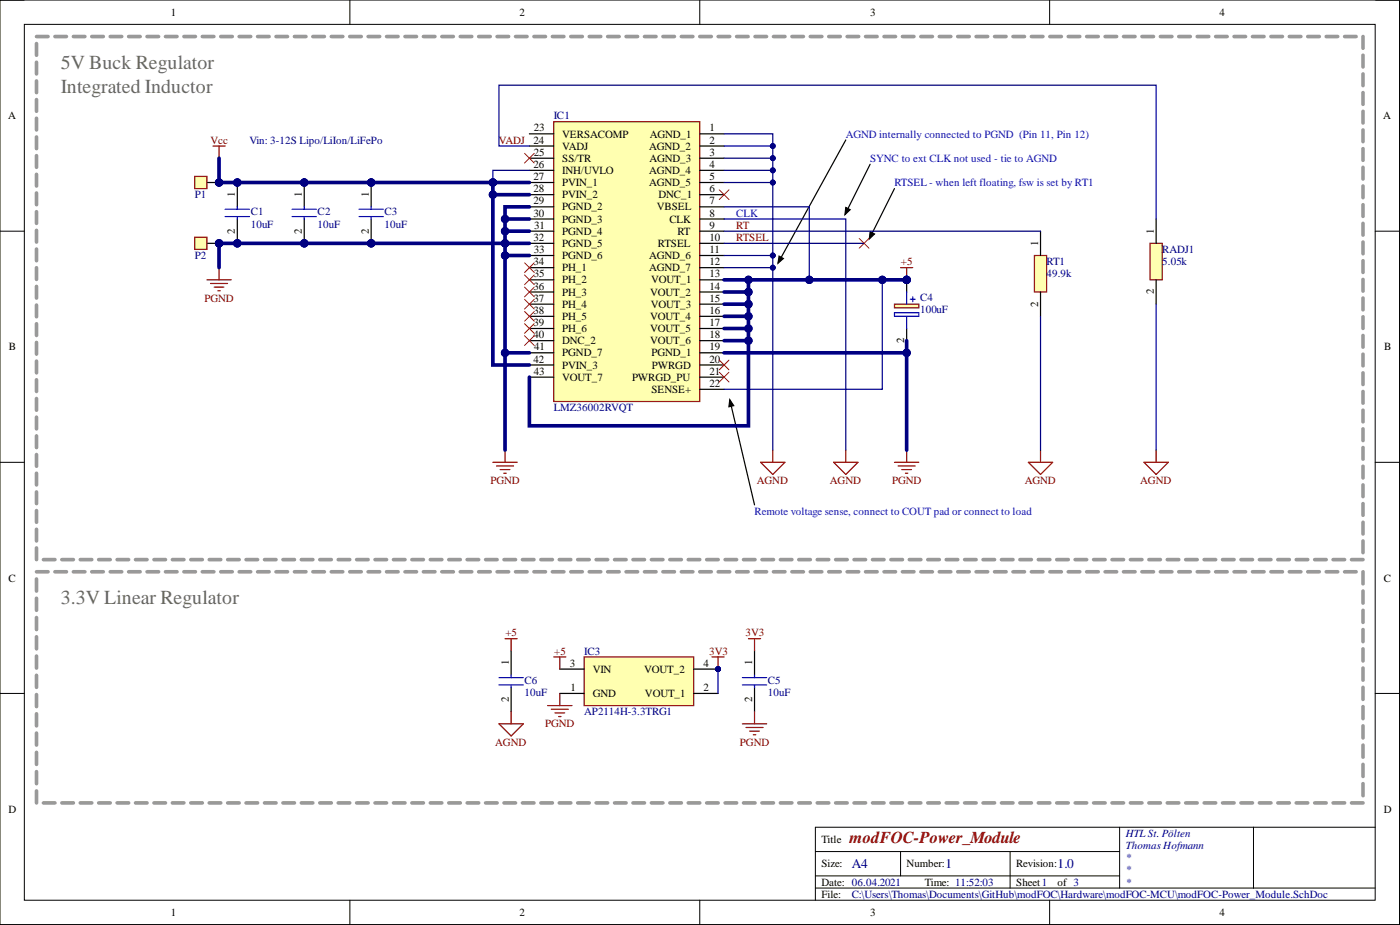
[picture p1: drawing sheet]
<svg xmlns="http://www.w3.org/2000/svg" width="292mm" height="193mm" viewBox="0 0 292 193" stroke-linecap="round" stroke-linejoin="round" font-family="sans-serif">
<defs><g id="words">
<g font-size="4.1" fill="#666">
<text x="12.7" y="14.3">5V Buck Regulator</text>
<text x="12.7" y="19.4">Integrated Inductor</text>
<text x="12.7" y="126">3.3V Linear Regulator</text>
</g>
<text font-size="3.5" fill="#800000" x="177.2" y="175.9">modFOC-Power_Module</text>
<g font-size="2.8" fill="#000080">
<text x="177.7" y="181.1">A4</text>
<text x="197.3" y="181.1">1</text>
<text x="220.7" y="181.1">1.0</text>
</g>
<g font-size="2.3">
<text x="35.6" y="3.3">1</text>
<text x="108.4" y="3.3">2</text>
<text x="181.5" y="3.3">3</text>
<text x="254.4" y="3.3">4</text>
<text x="1.7" y="24.9">A</text>
<text x="111.3" y="30">24</text>
<text x="111.4" y="27.4">23</text>
<text x="117.3" y="28.7">VERSACOMP</text>
<text x="135.6" y="28.7">AGND_1</text>
<text x="148" y="27.4">1</text>
<text x="148" y="30">2</text>
<text x="288.6" y="24.9">A</text>
<text x="111.3" y="35">26</text>
<text x="111.4" y="32.5">25</text>
<text x="117.3" y="31.2">VADJ</text>
<text x="117.3" y="33.8">SS/TR</text>
<text x="135.4" y="31.2">AGND_2</text>
<text x="135.5" y="33.8">AGND_3</text>
<text x="148" y="32.5">3</text>
<text x="148" y="35">4</text>
<text x="49" y="41.1" transform="rotate(-90 49 41.1)">1</text>
<text x="63" y="41.1" transform="rotate(-90 63 41.1)">1</text>
<text x="76.9" y="41.1" transform="rotate(-90 76.9 41.1)">1</text>
<text x="111.3" y="37.6">27</text>
<text x="111.3" y="40.1">28</text>
<text x="117.3" y="36.3">INH/UVLO</text>
<text x="117.3" y="38.8">PVIN_1</text>
<text x="117.3" y="41.4">PVIN_2</text>
<text x="135.4" y="36.3">AGND_4</text>
<text x="135.4" y="38.8">AGND_5</text>
<text x="137.4" y="41.4">DNC_1</text>
<text x="148" y="37.6">5</text>
<text x="148" y="40.1">6</text>
<text x="111.3" y="42.6">29</text>
<text x="111.3" y="45.2">30</text>
<text x="111.5" y="47.7">31</text>
<text x="117.3" y="43.9">PGND_2</text>
<text x="117.3" y="46.4">PGND_3</text>
<text x="137" y="43.9">VBSEL</text>
<text x="139.7" y="46.4">CLK</text>
<text x="148" y="42.6">7</text>
<text x="148" y="45.2">8</text>
<text x="148" y="47.7">9</text>
<text x="49" y="48.7" transform="rotate(-90 49 48.7)">2</text>
<text x="63" y="48.7" transform="rotate(-90 63 48.7)">2</text>
<text x="76.9" y="48.7" transform="rotate(-90 76.9 48.7)">2</text>
<text x="111.3" y="50.3">32</text>
<text x="111.4" y="52.8">33</text>
<text x="117.3" y="49">PGND_4</text>
<text x="117.3" y="51.5">PGND_5</text>
<text x="137.3" y="51.5">RTSEL</text>
<text x="141.3" y="49">RT</text>
<text x="148" y="50.3">10</text>
<text x="148" y="52.8">11</text>
<text x="216.6" y="51.3" transform="rotate(-90 216.6 51.3)">1</text>
<text x="240.7" y="48.7" transform="rotate(-90 240.7 48.7)">1</text>
<text x="111.3" y="55.3">34</text>
<text x="111.4" y="57.9">35</text>
<text x="117.3" y="54.1">PGND_6</text>
<text x="117.3" y="56.6">PH_1</text>
<text x="117.3" y="59.1">PH_2</text>
<text x="135.4" y="54.1">AGND_6</text>
<text x="135.4" y="56.6">AGND_7</text>
<text x="135.8" y="59.1">VOUT_1</text>
<text x="148" y="55.3">12</text>
<text x="148" y="57.9">13</text>
<text x="188.7" y="58.9" transform="rotate(-90 188.7 58.9)">1</text>
<text x="111.3" y="60.4">36</text>
<text x="111.3" y="62.9">37</text>
<text x="111.3" y="65.5">38</text>
<text x="117.3" y="61.7">PH_3</text>
<text x="117.3" y="64.2">PH_4</text>
<text x="135.7" y="61.7">VOUT_2</text>
<text x="135.8" y="64.2">VOUT_3</text>
<text x="148" y="60.4">14</text>
<text x="148" y="62.9">15</text>
<text x="148" y="65.5">16</text>
<text x="216.6" y="64" transform="rotate(-90 216.6 64)">2</text>
<text x="240.7" y="61.4" transform="rotate(-90 240.7 61.4)">2</text>
<text x="111.3" y="68">39</text>
<text x="111.3" y="70.6">40</text>
<text x="117.3" y="66.8">PH_5</text>
<text x="117.3" y="69.3">PH_6</text>
<text x="117.3" y="71.8">DNC_2</text>
<text x="135.7" y="66.8">VOUT_4</text>
<text x="135.7" y="69.3">VOUT_5</text>
<text x="135.7" y="71.8">VOUT_6</text>
<text x="148" y="68">17</text>
<text x="148" y="70.6">18</text>
<text x="188.7" y="71.6" transform="rotate(-90 188.7 71.6)">2</text>
<text x="1.9" y="73.1">B</text>
<text x="111.3" y="75.6">42</text>
<text x="111.5" y="73.1">41</text>
<text x="117.3" y="74.4">PGND_7</text>
<text x="117.3" y="76.9">PVIN_3</text>
<text x="135.9" y="74.4">PGND_1</text>
<text x="136" y="76.9">PWRGD</text>
<text x="148" y="73.1">19</text>
<text x="148" y="75.6">20</text>
<text x="288.8" y="73.1">B</text>
<text x="111.4" y="78.2">43</text>
<text x="117.3" y="79.4">VOUT_7</text>
<text x="131.9" y="79.4">PWRGD_PU</text>
<text x="135.9" y="82">SENSE+</text>
<text x="148" y="78.2">21</text>
<text x="148" y="80.7">22</text>
<text x="1.8" y="121.3">C</text>
<text x="288.7" y="121.3">C</text>
<text x="106.1" y="138.8" transform="rotate(-90 106.1 138.8)">1</text>
<text x="118.9" y="139.1">3</text>
<text x="123.7" y="140.3">VIN</text>
<text x="134.4" y="140.3">VOUT_2</text>
<text x="146.8" y="139.1">4</text>
<text x="156.9" y="138.8" transform="rotate(-90 156.9 138.8)">1</text>
<text x="106.1" y="146.4" transform="rotate(-90 106.1 146.4)">2</text>
<text x="119" y="144.2">1</text>
<text x="123.7" y="145.4">GND</text>
<text x="134.6" y="145.4">VOUT_1</text>
<text x="146.8" y="144.2">2</text>
<text x="156.9" y="146.4" transform="rotate(-90 156.9 146.4)">2</text>
<text x="1.8" y="169.5">D</text>
<text x="288.7" y="169.5">D</text>
<text x="171.4" y="175.9">Title</text>
<text x="171.4" y="181">Size:</text>
<text x="171.4" y="184.8">Date: 06.04.2021</text>
<text x="189.2" y="181">Number:</text>
<text x="193" y="184.8">Time: 11:52:03</text>
<text x="212" y="181">Revision:</text>
<text x="212" y="184.8">Sheet1</text>
<text x="220.7" y="184.8">of 3</text>
<text x="35.6" y="191.1">1</text>
<text x="108.4" y="191.1">2</text>
<text x="171.4" y="187.3">File:</text>
<text x="181.5" y="191.1">3</text>
<text x="254.4" y="191.1">4</text>
</g>
<g font-size="2.3" fill="#800000">
<text x="43.9" y="30">Vcc</text>
<text x="104.1" y="30">VADJ</text>
<text x="153.6" y="47.7">RT</text>
<text x="153.6" y="50.3">RTSEL</text>
<text x="188" y="55.3">+5</text>
<text x="42.7" y="62.9">PGND</text>
<text x="102.3" y="101">PGND</text>
<text x="157.9" y="101">AGND</text>
<text x="173.2" y="101">AGND</text>
<text x="186.1" y="101">PGND</text>
<text x="213.8" y="101">AGND</text>
<text x="237.9" y="101">AGND</text>
<text x="105.5" y="132.7">+5</text>
<text x="115.6" y="136.5">+5</text>
<text x="147.9" y="136.5">3V3</text>
<text x="155.6" y="132.7">3V3</text>
<text x="103.3" y="155.6">AGND</text>
<text x="113.8" y="151.8">PGND</text>
<text x="154.4" y="155.6">PGND</text>
</g>
<g font-size="2.3" fill="#000080">
<text x="52.1" y="30">Vin: 3-12S Lipo/LiIon/LiFePo</text>
<text x="115.5" y="24.9">IC1</text>
<text x="40.6" y="41.4">P1</text>
<text x="52.3" y="44.9">C1</text>
<text x="52.3" y="47.5">10uF</text>
<text x="66.3" y="44.9">C2</text>
<text x="66.3" y="47.5">10uF</text>
<text x="80.2" y="44.9">C3</text>
<text x="80.2" y="47.5">10uF</text>
<text x="242.5" y="52.8">RADJ1</text>
<text x="40.6" y="54.1">P2</text>
<text x="218.4" y="55.3">RT1</text>
<text x="218.4" y="57.9">49.9k</text>
<text x="242.5" y="55.3">5.05k</text>
<text x="192" y="62.7">C4</text>
<text x="192" y="65.2">100uF</text>
<text x="115.5" y="85.8">LMZ36002RVQT</text>
<text x="121.9" y="136.5">IC3</text>
<text x="109.4" y="142.6">C6</text>
<text x="160.2" y="142.6">C5</text>
<text x="109.4" y="145.2">10uF</text>
<text x="121.9" y="149.2">AP2114H-3.3TRG1</text>
<text x="160.2" y="145.2">10uF</text>
<text x="234.9" y="174.6">HTL St. Pölten</text>
<text x="234.9" y="177.1">Thomas Hofmann</text>
<text x="234.9" y="179.7">*</text>
<text x="234.9" y="182.2">*</text>
<text x="234.9" y="184.8">*</text>
<text x="177.7" y="187.3">C:\Users\Thomas\Documents\GitHub\modFOC\Hardware\modFOC-MCU\modFOC-Power_Module.SchDoc</text>
</g>
<g font-size="2.3" fill="#00f">
<text x="176.5" y="28.7">AGND internally connected to PGND (Pin 11, Pin 12)</text>
<text x="181.5" y="33.8">SYNC to ext CLK not used - tie to AGND</text>
<text x="186.6" y="38.8">RTSEL - when left floating, fsw is set by RT1</text>
<text x="153.6" y="45.2">CLK</text>
<text x="157.4" y="107.4">Remote voltage sense, connect to COUT pad or connect to load</text>
</g>
</g></defs>
<g fill="none" stroke="#000" stroke-width=".21">
<path d="M0 0h292v192.9h-292zM0 0h5.1M5.1 5.1h281.8v182.7h-281.8zM73 0v5.1M146 0v5.1M219 0v5.1M286.9 0h5.1v5.1M0 48.2h5.1M286.9 48.2h5.1M0 96.4h5.1M286.9 96.4h5.1M0 144.7h5.1"/>
<path d="M286.9 144.7h5.1M170.1 177.7h63.5M187.9 177.7v5M210.7 177.7v7.6M233.6 172.6v12.7M261.5 172.6v12.7M286.9 172.6h-116.8v15.2M73 187.8v5.1M146 187.8v5.1M170.1 185.3h116.8M170.1 182.7h63.5M219 187.8v5.1"/>
<path d="M292 187.8v5.1"/>
</g>
<path d="M115.5 25.4h30.5v58.4h-30.5z" fill-rule="evenodd" fill="#ffffb0"/>
<g fill="none" stroke="#800000" stroke-width=".25">
<path d="M115.5 25.4h30.5v58.4h-30.5zM43.2 58.4h5M43.9 59.1h3.6M44.7 59.9h2M45.7 55.8v2.6M187.9 55.8h2.5M189.2 55.8v2.6M45.5 60.7h.5M102.8 96.4h5.1M103.6 97.2h3.6M104.4 98h2M105.1 98.7h.5"/>
<path d="M105.4 93.9v2.5M158.7 96.4h5.1l-2.6 2.6zM161.2 93.9v2.5M173.9 96.4h5.1l-2.5 2.6zM176.5 93.9v2.5M186.6 96.4h5.1M187.4 97.2h3.5M188.2 98h2M188.9 98.7h.5M189.2 93.9v2.5M214.6 96.4h5l-2.5 2.6zM217.1 93.9v2.5"/>
<path d="M238.7 96.4h5.1l-2.6 2.6zM241.2 93.9v2.5"/>
</g>
<g fill="none" stroke="#000" stroke-width=".25">
<path d="M110.5 27.9h5M110.5 30.5h5M110.5 33h5M110.5 35.5h5M110.5 38.1h5M146 27.9h5.1M146 30.5h5.1M146 33h5.1M146 35.5h5.1M146 38.1h5.1M176.5 29.2l-14 25.4M110.5 40.6h5"/>
<path d="M110.5 43.2h5M110.5 45.7h5M110.5 48.2h5M110.5 50.8h5M110.5 53.3h5M110.5 55.8h5M110.5 58.4h5M146 40.6h5.1M146 43.2h5.1M146 45.7h5.1M146 48.2h5.1M146 50.8h5.1"/>
<path d="M146 53.3h5.1M146 55.8h5.1M146 58.4h5.1M162.6 53.4l.8 .5-1.1 1zM110.5 60.9h5M110.5 63.5h5M110.5 66h5M110.5 68.5h5M110.5 71.1h5M110.5 73.6h5M110.5 76.1h5M110.5 78.7h5"/>
<path d="M146 60.9h5.1M146 63.5h5.1M146 66h5.1M146 68.5h5.1M146 71.1h5.1M146 73.6h5.1M146 76.1h5.1M146 78.7h5.1M146 81.2h5.1"/>
</g>
<g fill="none" stroke="#f00" stroke-width=".21">
<path d="M109.4 32l2.1 2M111.5 32l-2.1 2M150.1 39.6l2 2M152.1 39.6l-2 2M109.4 59.9l2.1 2M109.4 57.4l2.1 2M109.4 54.8l2.1 2.1M111.5 59.9l-2.1 2M111.5 57.4l-2.1 2M111.5 54.8l-2.1 2.1M179.3 49.7l2 2.1M181.3 49.7l-2 2.1"/>
<path d="M109.4 67.5l2.1 2M109.4 65l2.1 2M109.4 62.4l2.1 2.1M109.4 70.1l2.1 2M111.5 67.5l-2.1 2M111.5 65l-2.1 2M111.5 62.4l-2.1 2.1M111.5 70.1l-2.1 2M150.1 77.7l2 2M150.1 75.1l2 2.1M152.1 77.7l-2 2M152.1 75.1l-2 2.1"/>
</g>
<path d="M162.6 53.4l.8 .5-1.1 1z" fill="#000"/>
<circle cx="189.2" cy="58.4" r=".76" fill="#000080"/>
<circle cx="189.2" cy="58.4" r=".76" fill="none" stroke="#000080" stroke-width=".21"/>
<path d="M181.5 34.3l-5 10.1M186.6 39.3l-5.1 10.2M176.5 43.3l.9 .4-1.1 1.1zM181.5 48.4l1 .4-1.1 1zM152.3 83.4l.8 1.2-1 .3zM152.3 83.8l5.1 21.5" fill="none" stroke="#000" stroke-width=".25"/>
<path d="M176.5 43.3l.9 .4-1.1 1.1zM181.5 48.4l1 .4-1.1 1zM152.3 83.4l.8 1.2-1 .3z" fill="#000"/>
<circle cx="49.5" cy="38.1" r=".76" fill="#000080"/>
<circle cx="49.5" cy="38.1" r=".76" fill="none" stroke="#000080" stroke-width=".21"/>
<circle cx="49.5" cy="50.8" r=".76" fill="#000080"/>
<circle cx="49.5" cy="50.8" r=".76" fill="none" stroke="#000080" stroke-width=".21"/>
<path d="M49.5 38.1v5.1" fill="none" stroke="#000" stroke-width=".25"/>
<circle cx="49.5" cy="38.1" r=".76" fill="#000080"/>
<circle cx="49.5" cy="38.1" r=".76" fill="none" stroke="#000080" stroke-width=".21"/>
<path d="M49.5 45.7v5.1" fill="none" stroke="#000" stroke-width=".25"/>
<circle cx="49.5" cy="50.8" r=".76" fill="#000080"/>
<circle cx="49.5" cy="50.8" r=".76" fill="none" stroke="#000080" stroke-width=".21"/>
<path d="M47 43.7h5.1M47 45.2h5.1M49.5 43.2v.5M49.5 45.2v.5" fill="none" stroke="#00f" stroke-width=".25"/>
<circle cx="63.5" cy="38.1" r=".76" fill="#000080"/>
<circle cx="63.5" cy="38.1" r=".76" fill="none" stroke="#000080" stroke-width=".21"/>
<circle cx="63.5" cy="50.8" r=".76" fill="#000080"/>
<circle cx="63.5" cy="50.8" r=".76" fill="none" stroke="#000080" stroke-width=".21"/>
<path d="M63.5 38.1v5.1" fill="none" stroke="#000" stroke-width=".25"/>
<circle cx="63.5" cy="38.1" r=".76" fill="#000080"/>
<circle cx="63.5" cy="38.1" r=".76" fill="none" stroke="#000080" stroke-width=".21"/>
<path d="M63.5 45.7v5.1" fill="none" stroke="#000" stroke-width=".25"/>
<circle cx="63.5" cy="50.8" r=".76" fill="#000080"/>
<circle cx="63.5" cy="50.8" r=".76" fill="none" stroke="#000080" stroke-width=".21"/>
<path d="M60.9 43.7h5.1M60.9 45.2h5.1M63.5 43.2v.5M63.5 45.2v.5" fill="none" stroke="#00f" stroke-width=".25"/>
<circle cx="77.4" cy="38.1" r=".76" fill="#000080"/>
<circle cx="77.4" cy="38.1" r=".76" fill="none" stroke="#000080" stroke-width=".21"/>
<circle cx="77.4" cy="50.8" r=".76" fill="#000080"/>
<circle cx="77.4" cy="50.8" r=".76" fill="none" stroke="#000080" stroke-width=".21"/>
<path d="M77.4 38.1v5.1" fill="none" stroke="#000" stroke-width=".25"/>
<circle cx="77.4" cy="38.1" r=".76" fill="#000080"/>
<circle cx="77.4" cy="38.1" r=".76" fill="none" stroke="#000080" stroke-width=".21"/>
<path d="M77.4 45.7v5.1" fill="none" stroke="#000" stroke-width=".25"/>
<circle cx="77.4" cy="50.8" r=".76" fill="#000080"/>
<circle cx="77.4" cy="50.8" r=".76" fill="none" stroke="#000080" stroke-width=".21"/>
<path d="M74.9 43.7h5.1M74.9 45.2h5.1M77.4 43.2v.5M77.4 45.2v.5" fill="none" stroke="#00f" stroke-width=".25"/>
<circle cx="189.2" cy="58.4" r=".76" fill="#000080"/>
<circle cx="189.2" cy="58.4" r=".76" fill="none" stroke="#000080" stroke-width=".21"/>
<path d="M186.6 63.5h5.1v.7h-5.1z" fill-rule="evenodd" fill="#ffffb0"/>
<path d="M186.6 63.5h5.1v.7h-5.1z" fill="none" stroke="#800000" stroke-width=".25"/>
<path d="M189.2 58.4v2.5" fill="none" stroke="#000" stroke-width=".25"/>
<circle cx="189.2" cy="58.4" r=".76" fill="#000080"/>
<circle cx="189.2" cy="58.4" r=".76" fill="none" stroke="#000080" stroke-width=".21"/>
<path d="M189.2 68.5v2.6" fill="none" stroke="#000" stroke-width=".25"/>
<path d="M186.6 65.2h5.1v.8h-5.1zM189.2 60.9v2.6M189.2 66v2.5M189.9 62.4h1M190.4 61.9v1" fill="none" stroke="#00f" stroke-width=".25"/>
<path d="M215.8 53.3h2.6v7.6h-2.6z" fill-rule="evenodd" fill="#ffffb0"/>
<path d="M215.8 53.3h2.6v7.6h-2.6z" fill="none" stroke="#800000" stroke-width=".25"/>
<path d="M217.1 48.2v5.1M217.1 60.9v5.1" fill="none" stroke="#000" stroke-width=".25"/>
<path d="M239.9 50.8h2.6v7.6h-2.6z" fill-rule="evenodd" fill="#ffffb0"/>
<path d="M239.9 50.8h2.6v7.6h-2.6z" fill="none" stroke="#800000" stroke-width=".25"/>
<path d="M241.2 45.7v5.1M241.2 58.4v5.1" fill="none" stroke="#000" stroke-width=".25"/>
<circle cx="149.8" cy="139.6" r=".51" fill="#000080"/>
<circle cx="149.8" cy="139.6" r=".51" fill="none" stroke="#000080" stroke-width=".21"/>
<path d="M121.9 137h22.8v10.2h-22.8z" fill-rule="evenodd" fill="#ffffb0"/>
<path d="M121.9 137h22.8v10.2h-22.8z" fill="none" stroke="#800000" stroke-width=".25"/>
<path d="M116.8 139.6h5.1M144.7 139.6h5.1M116.8 144.7h5.1M144.7 144.7h5.1" fill="none" stroke="#000" stroke-width=".25"/>
<circle cx="149.8" cy="139.6" r=".51" fill="#000080"/>
<circle cx="149.8" cy="139.6" r=".51" fill="none" stroke="#000080" stroke-width=".21"/>
<path d="M115.5 137h2.6M116.8 137v2.6M148.5 137h2.6M149.8 137v2.6M114.3 147.2h5M115 148h3.6M115.8 148.7h2M116.5 149.5h.6M116.8 144.7v2.5" fill="none" stroke="#800000" stroke-width=".25"/>
<circle cx="149.8" cy="139.6" r=".51" fill="#000080"/>
<circle cx="149.8" cy="139.6" r=".51" fill="none" stroke="#000080" stroke-width=".21"/>
<path d="M106.6 135.8v5.1M157.4 135.8v5.1M106.6 143.4v5.1M157.4 143.4v5.1" fill="none" stroke="#000" stroke-width=".25"/>
<path d="M104.1 141.4h5.1M104.1 142.9h5.1M106.6 140.9v.5M106.6 142.9v.5M154.9 141.4h5.1M154.9 142.9h5.1M157.4 140.9v.5M157.4 142.9v.5" fill="none" stroke="#00f" stroke-width=".25"/>
<g fill="none" stroke="#800000" stroke-width=".25">
<path d="M44.4 30.5h2.6M45.7 30.5v2.5M105.4 133.2h2.5M106.6 133.2v2.6M156.2 133.2h2.5M157.4 133.2v2.6M104.1 151h5.1l-2.6 2.5zM106.6 148.5v2.5M154.9 151h5.1M155.6 151.8h3.6M156.4 152.5h2M157.2 153.3h.5"/>
<path d="M157.4 148.5v2.5"/>
</g>
<g fill="none" stroke="#999" stroke-width=".76">
<path d="M7.6 7.6h2.4M7.6 9.1v2.4M7.6 13v2.4M7.6 16.9v2.4M11.5 7.6h2.4M15.3 7.6h2.4M19.1 7.6h2.5M23 7.6h2.4M26.8 7.6h2.4M30.7 7.6h2.4M34.5 7.6h2.4M38.4 7.6h2.4"/>
<path d="M42.2 7.6h2.4M46.1 7.6h2.4M49.9 7.6h2.4M53.7 7.6h2.5M57.6 7.6h2.4M61.4 7.6h2.4M65.3 7.6h2.4M69.1 7.6h2.4M73 7.6h2.4M76.8 7.6h2.4M80.7 7.6h2.4M84.5 7.6h2.4"/>
<path d="M88.3 7.6h2.4M92.2 7.6h2.4M96 7.6h2.4M99.9 7.6h2.4M103.7 7.6h2.4M107.6 7.6h2.4M111.4 7.6h2.4M115.3 7.6h2.4M119.1 7.6h2.4M122.9 7.6h2.4M126.8 7.6h2.4M130.6 7.6h2.4"/>
<path d="M134.5 7.6h2.4M138.3 7.6h2.4M142.2 7.6h2.4M146 7.6h2.4M149.8 7.6h2.4M153.7 7.6h2.4M157.5 7.6h2.4M161.4 7.6h2.4M165.2 7.6h2.4M169.1 7.6h2.4M172.9 7.6h2.4M176.8 7.6h2.4"/>
<path d="M180.6 7.6h2.4M184.4 7.6h2.4M188.3 7.6h2.4M192.1 7.6h2.4M196 7.6h2.4M199.8 7.6h2.4M203.7 7.6h2.4M207.5 7.6h2.4M211.4 7.6h2.4M215.2 7.6h2.4M219 7.6h2.4M222.9 7.6h2.4"/>
<path d="M226.7 7.6h2.4M230.6 7.6h2.4M234.4 7.6h2.4M238.3 7.6h2.4M242.1 7.6h2.4M245.9 7.6h2.4M249.8 7.6h2.4M253.6 7.6h2.4M257.5 7.6h2.4M261.3 7.6h2.4M265.2 7.6h2.4M269 7.6h2.4"/>
<path d="M272.9 7.6h2.4M276.7 7.6h2.4M280.5 7.6h2.4M284.4 7.6v2.5M284.4 11.5v2.5M284.4 15.4v2.5M284.4 19.3v2.5M7.6 20.8v2.4M7.6 24.7v2.4M7.6 28.6v2.4M7.6 32.5v2.4M7.6 36.4v2.4"/>
<path d="M284.4 23.2v2.5M284.4 27.1v2.5M284.4 31v2.4M284.4 34.9v2.4M284.4 38.8v2.4M7.6 40.3v2.4M7.6 44.2v2.4M7.6 48.1v2.4M7.6 52v2.4M7.6 55.9v2.4M7.6 59.8v2.4M284.4 42.7v2.4"/>
<path d="M284.4 46.6v2.4M284.4 50.5v2.4M284.4 54.4v2.4M284.4 58.3v2.4M7.6 63.6v2.5M7.6 67.5v2.5M7.6 71.4v2.5M7.6 75.3v2.5M7.6 79.2v2.5M284.4 62.2v2.4M284.4 66.1v2.4M284.4 70v2.4"/>
<path d="M284.4 73.9v2.4M284.4 77.8v2.4M7.6 83.1v2.5M7.6 87v2.5M7.6 90.9v2.5M7.6 94.8v2.5M7.6 98.7v2.5M284.4 81.7v2.4M284.4 85.6v2.4M284.4 89.5v2.4M284.4 93.4v2.4M284.4 97.3v2.4"/>
<path d="M7.6 102.6v2.5M7.6 106.5v2.5M7.6 110.4v2.4M7.6 114.3v2.4M7.6 119.3h2.4M9.1 116.7h2.4M11.5 119.3h2.4M12.9 116.7h2.4M15.3 119.3h2.4M16.7 116.7h2.4M19.1 119.3h2.5M20.6 116.7h2.4"/>
<path d="M23 119.3h2.4M24.4 116.7h2.4M26.8 119.3h2.4M28.3 116.7h2.4M30.7 119.3h2.4M32.1 116.7h2.4M34.5 119.3h2.4M36 116.7h2.4M38.4 119.3h2.4M39.8 116.7h2.4M42.2 119.3h2.4M43.7 116.7h2.4"/>
<path d="M46.1 119.3h2.4M47.5 116.7h2.4M49.9 119.3h2.4M51.3 116.7h2.4M53.7 119.3h2.5M55.2 116.7h2.4M57.6 119.3h2.4M59 116.7h2.4M61.4 119.3h2.4M62.9 116.7h2.4M65.3 119.3h2.4M66.7 116.7h2.4"/>
<path d="M69.1 119.3h2.4M70.6 116.7h2.4M73 119.3h2.4M74.4 116.7h2.4M76.8 119.3h2.4M78.3 116.7h2.4M80.7 119.3h2.4M82.1 116.7h2.4M84.5 119.3h2.4M85.9 116.7h2.4M88.3 119.3h2.4M89.8 116.7h2.4"/>
<path d="M92.2 119.3h2.4M93.6 116.7h2.4M96 119.3h2.4M97.5 116.7h2.4M99.9 119.3h2.4M101.3 116.7h2.4M103.7 119.3h2.4M105.2 116.7h2.4M107.6 119.3h2.4M109 116.7h2.4M111.4 119.3h2.4M112.8 116.7h2.5"/>
<path d="M115.3 119.3h2.4M116.7 116.7h2.4M119.1 119.3h2.4M120.5 116.7h2.4M122.9 119.3h2.4M124.4 116.7h2.4M126.8 119.3h2.4M128.2 116.7h2.4M130.6 119.3h2.4M132.1 116.7h2.4M134.5 119.3h2.4M135.9 116.7h2.4"/>
<path d="M138.3 119.3h2.4M139.8 116.7h2.4M142.2 119.3h2.4M143.6 116.7h2.4M146 119.3h2.4M147.4 116.7h2.4M149.8 119.3h2.4M151.3 116.7h2.4M153.7 119.3h2.4M155.1 116.7h2.4M157.5 119.3h2.4M159 116.7h2.4"/>
<path d="M161.4 119.3h2.4M162.8 116.7h2.4M165.2 119.3h2.4M166.7 116.7h2.4M169.1 119.3h2.4M170.5 116.7h2.4M172.9 119.3h2.4M174.4 116.7h2.4M176.8 119.3h2.4M178.2 116.7h2.4M180.6 119.3h2.4M182 116.7h2.4"/>
<path d="M184.4 119.3h2.4M185.9 116.7h2.4M188.3 119.3h2.4M189.7 116.7h2.4M192.1 119.3h2.4M193.6 116.7h2.4M196 119.3h2.4M197.4 116.7h2.4M199.8 119.3h2.4M201.3 116.7h2.4M203.7 119.3h2.4M205.1 116.7h2.4"/>
<path d="M207.5 119.3h2.4M209 116.7h2.4M211.4 119.3h2.4M212.8 116.7h2.4M215.2 119.3h2.4M216.6 116.7h2.4M219 119.3h2.4M220.5 116.7h2.4M222.9 119.3h2.4M224.3 116.7h2.4M226.7 119.3h2.4M228.2 116.7h2.4"/>
<path d="M230.6 119.3h2.4M232 116.7h2.4M234.4 119.3h2.4M235.9 116.7h2.4M238.3 119.3h2.4M239.7 116.7h2.4M242.1 119.3h2.4M243.5 116.7h2.4M245.9 119.3h2.4M247.4 116.7h2.4M249.8 119.3h2.4M251.2 116.7h2.4"/>
<path d="M253.6 119.3h2.4M255.1 116.7h2.4M257.5 119.3h2.4M258.9 116.7h2.4M261.3 119.3h2.4M262.8 116.7h2.4M265.2 119.3h2.4M266.6 116.7h2.4M269 119.3h2.4M270.5 116.7h2.4M272.9 119.3h2.4M274.3 116.7h2.4"/>
<path d="M276.7 119.3h2.4M278.1 116.7h2.4M280.5 119.3h2.4M282 116.7h2.4M284.4 101.2v2.4M284.4 105.1v2.4M284.4 109v2.4M284.4 112.9v2.4M284.4 119.3v2.5M7.6 120.8v2.5M7.6 124.8v2.5M7.6 128.8v2.5"/>
<path d="M7.6 132.8v2.6M7.6 136.9v2.5M284.4 123.3v2.5M284.4 127.3v2.5M284.4 131.3v2.6M284.4 135.4v2.5M284.4 139.4v2.5M7.6 140.9v2.5M7.6 144.9v2.5M7.6 148.9v2.5M7.6 152.9v2.5M7.6 157v2.5"/>
<path d="M284.4 143.4v2.5M284.4 147.4v2.5M284.4 151.4v2.5M284.4 155.4v2.6M284.4 159.5v2.5M7.6 161v2.5M7.6 165v2.5M9.1 167.5h2.4M12.9 167.5h2.4M16.7 167.5h2.4M20.6 167.5h2.4M24.4 167.5h2.4"/>
<path d="M28.3 167.5h2.4M32.1 167.5h2.4M36 167.5h2.4M39.8 167.5h2.4M43.7 167.5h2.4M47.5 167.5h2.4M51.3 167.5h2.4M55.2 167.5h2.4M59 167.5h2.4M62.9 167.5h2.4M66.7 167.5h2.4M70.6 167.5h2.4"/>
<path d="M74.4 167.5h2.4M78.3 167.5h2.4M82.1 167.5h2.4M85.9 167.5h2.4M89.8 167.5h2.4M93.6 167.5h2.4M97.5 167.5h2.4M101.3 167.5h2.4M105.2 167.5h2.4M109 167.5h2.4M112.8 167.5h2.5M116.7 167.5h2.4"/>
<path d="M120.5 167.5h2.4M124.4 167.5h2.4M128.2 167.5h2.4M132.1 167.5h2.4M135.9 167.5h2.4M139.8 167.5h2.4M143.6 167.5h2.4M147.4 167.5h2.4M151.3 167.5h2.4M155.1 167.5h2.4M159 167.5h2.4M162.8 167.5h2.4"/>
<path d="M166.7 167.5h2.4M170.5 167.5h2.4M174.4 167.5h2.4M178.2 167.5h2.4M182 167.5h2.4M185.9 167.5h2.4M189.7 167.5h2.4M193.6 167.5h2.4M197.4 167.5h2.4M201.3 167.5h2.4M205.1 167.5h2.4M209 167.5h2.4"/>
<path d="M212.8 167.5h2.4M216.6 167.5h2.4M220.5 167.5h2.4M224.3 167.5h2.4M228.2 167.5h2.4M232 167.5h2.4M235.9 167.5h2.4M239.7 167.5h2.4M243.5 167.5h2.4M247.4 167.5h2.4M251.2 167.5h2.4M255.1 167.5h2.4"/>
<path d="M258.9 167.5h2.4M262.8 167.5h2.4M266.6 167.5h2.4M270.5 167.5h2.4M274.3 167.5h2.4M278.1 167.5h2.4M282 167.5h2.4M284.4 163.5v2.5"/>
</g>
<circle cx="45.7" cy="38.1" r=".76" fill="#000080"/>
<circle cx="45.7" cy="38.1" r=".76" fill="none" stroke="#000080" stroke-width=".21"/>
<path d="M43.2 38.1h2.5" fill="none" stroke="#000" stroke-width=".25"/>
<circle cx="45.7" cy="38.1" r=".76" fill="#000080"/>
<circle cx="45.7" cy="38.1" r=".76" fill="none" stroke="#000080" stroke-width=".21"/>
<path d="M40.6 36.8h2.6v2.5h-2.6z" fill-rule="evenodd" fill="#ffffb0"/>
<path d="M40.6 36.8h2.6v2.5h-2.6z" fill="none" stroke="#800000" stroke-width=".25"/>
<path d="M241.2 63.5v30.4" fill="none" stroke="#000080" stroke-width=".25"/>
<path d="M105.4 50.8h-59.7v5" fill="none" stroke="#000080" stroke-width=".76"/>
<circle cx="45.7" cy="50.8" r=".76" fill="#000080"/>
<circle cx="45.7" cy="50.8" r=".76" fill="none" stroke="#000080" stroke-width=".21"/>
<circle cx="49.5" cy="50.8" r=".76" fill="#000080"/>
<circle cx="49.5" cy="50.8" r=".76" fill="none" stroke="#000080" stroke-width=".21"/>
<circle cx="63.5" cy="50.8" r=".76" fill="#000080"/>
<circle cx="63.5" cy="50.8" r=".76" fill="none" stroke="#000080" stroke-width=".21"/>
<circle cx="77.4" cy="50.8" r=".76" fill="#000080"/>
<circle cx="77.4" cy="50.8" r=".76" fill="none" stroke="#000080" stroke-width=".21"/>
<circle cx="105.4" cy="50.8" r=".76" fill="#000080"/>
<circle cx="105.4" cy="50.8" r=".76" fill="none" stroke="#000080" stroke-width=".21"/>
<path d="M45.7 33v5.1h57.1" fill="none" stroke="#000080" stroke-width=".76"/>
<circle cx="45.7" cy="38.1" r=".76" fill="#000080"/>
<circle cx="45.7" cy="38.1" r=".76" fill="none" stroke="#000080" stroke-width=".21"/>
<circle cx="49.5" cy="38.1" r=".76" fill="#000080"/>
<circle cx="49.5" cy="38.1" r=".76" fill="none" stroke="#000080" stroke-width=".21"/>
<circle cx="63.5" cy="38.1" r=".76" fill="#000080"/>
<circle cx="63.5" cy="38.1" r=".76" fill="none" stroke="#000080" stroke-width=".21"/>
<circle cx="77.4" cy="38.1" r=".76" fill="#000080"/>
<circle cx="77.4" cy="38.1" r=".76" fill="none" stroke="#000080" stroke-width=".21"/>
<circle cx="102.8" cy="38.1" r=".76" fill="#000080"/>
<circle cx="102.8" cy="38.1" r=".76" fill="none" stroke="#000080" stroke-width=".21"/>
<path d="M102.8 38.1v38h7.7" fill="none" stroke="#000080" stroke-width=".76"/>
<circle cx="102.8" cy="40.6" r=".76" fill="#000080"/>
<circle cx="102.8" cy="40.6" r=".76" fill="none" stroke="#000080" stroke-width=".21"/>
<circle cx="102.8" cy="38.1" r=".76" fill="#000080"/>
<circle cx="102.8" cy="38.1" r=".76" fill="none" stroke="#000080" stroke-width=".21"/>
<path d="M102.8 40.6h7.7" fill="none" stroke="#000080" stroke-width=".76"/>
<circle cx="102.8" cy="40.6" r=".76" fill="#000080"/>
<circle cx="102.8" cy="40.6" r=".76" fill="none" stroke="#000080" stroke-width=".21"/>
<path d="M102.8 38.1h7.7" fill="none" stroke="#000080" stroke-width=".76"/>
<circle cx="102.8" cy="38.1" r=".76" fill="#000080"/>
<circle cx="102.8" cy="38.1" r=".76" fill="none" stroke="#000080" stroke-width=".21"/>
<path d="M110.5 35.5h-7.7v2.6" fill="none" stroke="#000080" stroke-width=".25"/>
<circle cx="102.8" cy="38.1" r=".76" fill="#000080"/>
<circle cx="102.8" cy="38.1" r=".76" fill="none" stroke="#000080" stroke-width=".21"/>
<path d="M110.5 30.5h-6.4v-12.7h137.1v27.9" fill="none" stroke="#000080" stroke-width=".25"/>
<path d="M110.5 73.6h-5.1v20.3" fill="none" stroke="#000080" stroke-width=".76"/>
<circle cx="105.4" cy="73.6" r=".76" fill="#000080"/>
<circle cx="105.4" cy="73.6" r=".76" fill="none" stroke="#000080" stroke-width=".21"/>
<path d="M105.4 53.3h5.1" fill="none" stroke="#000080" stroke-width=".76"/>
<circle cx="105.4" cy="53.3" r=".76" fill="#000080"/>
<circle cx="105.4" cy="53.3" r=".76" fill="none" stroke="#000080" stroke-width=".21"/>
<path d="M105.4 50.8h5.1" fill="none" stroke="#000080" stroke-width=".76"/>
<circle cx="105.4" cy="50.8" r=".76" fill="#000080"/>
<circle cx="105.4" cy="50.8" r=".76" fill="none" stroke="#000080" stroke-width=".21"/>
<path d="M105.4 48.2h5.1" fill="none" stroke="#000080" stroke-width=".76"/>
<circle cx="105.4" cy="48.2" r=".76" fill="#000080"/>
<circle cx="105.4" cy="48.2" r=".76" fill="none" stroke="#000080" stroke-width=".21"/>
<path d="M105.4 45.7h5.1" fill="none" stroke="#000080" stroke-width=".76"/>
<circle cx="105.4" cy="45.7" r=".76" fill="#000080"/>
<circle cx="105.4" cy="45.7" r=".76" fill="none" stroke="#000080" stroke-width=".21"/>
<path d="M110.5 43.2h-5.1v30.4" fill="none" stroke="#000080" stroke-width=".76"/>
<circle cx="105.4" cy="73.6" r=".76" fill="#000080"/>
<circle cx="105.4" cy="73.6" r=".76" fill="none" stroke="#000080" stroke-width=".21"/>
<circle cx="105.4" cy="53.3" r=".76" fill="#000080"/>
<circle cx="105.4" cy="53.3" r=".76" fill="none" stroke="#000080" stroke-width=".21"/>
<circle cx="105.4" cy="50.8" r=".76" fill="#000080"/>
<circle cx="105.4" cy="50.8" r=".76" fill="none" stroke="#000080" stroke-width=".21"/>
<circle cx="105.4" cy="48.2" r=".76" fill="#000080"/>
<circle cx="105.4" cy="48.2" r=".76" fill="none" stroke="#000080" stroke-width=".21"/>
<circle cx="105.4" cy="45.7" r=".76" fill="#000080"/>
<circle cx="105.4" cy="45.7" r=".76" fill="none" stroke="#000080" stroke-width=".21"/>
<path d="M189.2 58.4h-33v30.4h-45.7v-10.1" fill="none" stroke="#000080" stroke-width=".76"/>
<circle cx="189.2" cy="58.4" r=".76" fill="#000080"/>
<circle cx="189.2" cy="58.4" r=".76" fill="none" stroke="#000080" stroke-width=".21"/>
<circle cx="184.1" cy="58.4" r=".76" fill="#000080"/>
<circle cx="184.1" cy="58.4" r=".76" fill="none" stroke="#000080" stroke-width=".21"/>
<circle cx="168.9" cy="58.4" r=".76" fill="#000080"/>
<circle cx="168.9" cy="58.4" r=".76" fill="none" stroke="#000080" stroke-width=".21"/>
<circle cx="156.2" cy="58.4" r=".76" fill="#000080"/>
<circle cx="156.2" cy="58.4" r=".76" fill="none" stroke="#000080" stroke-width=".21"/>
<circle cx="156.2" cy="60.9" r=".76" fill="#000080"/>
<circle cx="156.2" cy="60.9" r=".76" fill="none" stroke="#000080" stroke-width=".21"/>
<circle cx="156.2" cy="63.5" r=".76" fill="#000080"/>
<circle cx="156.2" cy="63.5" r=".76" fill="none" stroke="#000080" stroke-width=".21"/>
<circle cx="156.2" cy="66" r=".76" fill="#000080"/>
<circle cx="156.2" cy="66" r=".76" fill="none" stroke="#000080" stroke-width=".21"/>
<circle cx="156.2" cy="68.5" r=".76" fill="#000080"/>
<circle cx="156.2" cy="68.5" r=".76" fill="none" stroke="#000080" stroke-width=".21"/>
<circle cx="156.2" cy="71.1" r=".76" fill="#000080"/>
<circle cx="156.2" cy="71.1" r=".76" fill="none" stroke="#000080" stroke-width=".21"/>
<path d="M184.1 58.4v22.8h-33" fill="none" stroke="#000080" stroke-width=".25"/>
<circle cx="184.1" cy="58.4" r=".76" fill="#000080"/>
<circle cx="184.1" cy="58.4" r=".76" fill="none" stroke="#000080" stroke-width=".21"/>
<path d="M189.2 71.1v2.5h-38.1" fill="none" stroke="#000080" stroke-width=".76"/>
<circle cx="189.2" cy="73.6" r=".76" fill="#000080"/>
<circle cx="189.2" cy="73.6" r=".76" fill="none" stroke="#000080" stroke-width=".21"/>
<path d="M151.1 71.1h5.1" fill="none" stroke="#000080" stroke-width=".76"/>
<circle cx="156.2" cy="71.1" r=".76" fill="#000080"/>
<circle cx="156.2" cy="71.1" r=".76" fill="none" stroke="#000080" stroke-width=".21"/>
<path d="M151.1 68.5h5.1" fill="none" stroke="#000080" stroke-width=".76"/>
<circle cx="156.2" cy="68.5" r=".76" fill="#000080"/>
<circle cx="156.2" cy="68.5" r=".76" fill="none" stroke="#000080" stroke-width=".21"/>
<path d="M151.1 66h5.1" fill="none" stroke="#000080" stroke-width=".76"/>
<circle cx="156.2" cy="66" r=".76" fill="#000080"/>
<circle cx="156.2" cy="66" r=".76" fill="none" stroke="#000080" stroke-width=".21"/>
<path d="M151.1 63.5h5.1" fill="none" stroke="#000080" stroke-width=".76"/>
<circle cx="156.2" cy="63.5" r=".76" fill="#000080"/>
<circle cx="156.2" cy="63.5" r=".76" fill="none" stroke="#000080" stroke-width=".21"/>
<path d="M151.1 60.9h5.1" fill="none" stroke="#000080" stroke-width=".76"/>
<circle cx="156.2" cy="60.9" r=".76" fill="#000080"/>
<circle cx="156.2" cy="60.9" r=".76" fill="none" stroke="#000080" stroke-width=".21"/>
<path d="M151.1 58.4h5.1" fill="none" stroke="#000080" stroke-width=".76"/>
<circle cx="156.2" cy="58.4" r=".76" fill="#000080"/>
<circle cx="156.2" cy="58.4" r=".76" fill="none" stroke="#000080" stroke-width=".21"/>
<path d="M151.1 53.3h10.1v2.5h-10.1" fill="none" stroke="#000080" stroke-width=".25"/>
<circle cx="161.2" cy="55.8" r=".51" fill="#000080"/>
<circle cx="161.2" cy="55.8" r=".51" fill="none" stroke="#000080" stroke-width=".21"/>
<circle cx="161.2" cy="53.3" r=".51" fill="#000080"/>
<circle cx="161.2" cy="53.3" r=".51" fill="none" stroke="#000080" stroke-width=".21"/>
<path d="M151.1 45.7h25.4v48.2M151.1 43.2h17.8v15.2M151.1 50.8h29.2M151.1 48.2h66" fill="none" stroke="#000080" stroke-width=".25"/>
<circle cx="168.9" cy="58.4" r=".76" fill="#000080"/>
<circle cx="168.9" cy="58.4" r=".76" fill="none" stroke="#000080" stroke-width=".21"/>
<path d="M151.1 27.9h10.1v10.2h-10.1" fill="none" stroke="#000080" stroke-width=".25"/>
<circle cx="161.2" cy="30.5" r=".51" fill="#000080"/>
<circle cx="161.2" cy="30.5" r=".51" fill="none" stroke="#000080" stroke-width=".21"/>
<circle cx="161.2" cy="33" r=".51" fill="#000080"/>
<circle cx="161.2" cy="33" r=".51" fill="none" stroke="#000080" stroke-width=".21"/>
<circle cx="161.2" cy="35.5" r=".51" fill="#000080"/>
<circle cx="161.2" cy="35.5" r=".51" fill="none" stroke="#000080" stroke-width=".21"/>
<circle cx="161.2" cy="38.1" r=".51" fill="#000080"/>
<circle cx="161.2" cy="38.1" r=".51" fill="none" stroke="#000080" stroke-width=".21"/>
<path d="M151.1 35.5h10.1" fill="none" stroke="#000080" stroke-width=".25"/>
<circle cx="161.2" cy="35.5" r=".51" fill="#000080"/>
<circle cx="161.2" cy="35.5" r=".51" fill="none" stroke="#000080" stroke-width=".21"/>
<path d="M151.1 33h10.1" fill="none" stroke="#000080" stroke-width=".25"/>
<circle cx="161.2" cy="33" r=".51" fill="#000080"/>
<circle cx="161.2" cy="33" r=".51" fill="none" stroke="#000080" stroke-width=".21"/>
<path d="M151.1 30.5h10.1" fill="none" stroke="#000080" stroke-width=".25"/>
<circle cx="161.2" cy="30.5" r=".51" fill="#000080"/>
<circle cx="161.2" cy="30.5" r=".51" fill="none" stroke="#000080" stroke-width=".21"/>
<path d="M161.2 55.8v38.1" fill="none" stroke="#000080" stroke-width=".25"/>
<circle cx="161.2" cy="55.8" r=".51" fill="#000080"/>
<circle cx="161.2" cy="55.8" r=".51" fill="none" stroke="#000080" stroke-width=".21"/>
<path d="M161.2 38.1v15.2" fill="none" stroke="#000080" stroke-width=".25"/>
<circle cx="161.2" cy="53.3" r=".51" fill="#000080"/>
<circle cx="161.2" cy="53.3" r=".51" fill="none" stroke="#000080" stroke-width=".21"/>
<circle cx="161.2" cy="38.1" r=".51" fill="#000080"/>
<circle cx="161.2" cy="38.1" r=".51" fill="none" stroke="#000080" stroke-width=".21"/>
<path d="M189.2 73.6v20.3" fill="none" stroke="#000080" stroke-width=".76"/>
<circle cx="189.2" cy="73.6" r=".76" fill="#000080"/>
<circle cx="189.2" cy="73.6" r=".76" fill="none" stroke="#000080" stroke-width=".21"/>
<path d="M217.1 66v27.9M149.8 139.6v5.1" fill="none" stroke="#000080" stroke-width=".25"/>
<circle cx="149.8" cy="139.6" r=".51" fill="#000080"/>
<circle cx="149.8" cy="139.6" r=".51" fill="none" stroke="#000080" stroke-width=".21"/>
<circle cx="45.7" cy="50.8" r=".76" fill="#000080"/>
<circle cx="45.7" cy="50.8" r=".76" fill="none" stroke="#000080" stroke-width=".21"/>
<path d="M43.2 50.8h2.5" fill="none" stroke="#000" stroke-width=".25"/>
<circle cx="45.7" cy="50.8" r=".76" fill="#000080"/>
<circle cx="45.7" cy="50.8" r=".76" fill="none" stroke="#000080" stroke-width=".21"/>
<path d="M40.6 49.5h2.6v2.5h-2.6z" fill-rule="evenodd" fill="#ffffb0"/>
<path d="M40.6 49.5h2.6v2.5h-2.6z" fill="none" stroke="#800000" stroke-width=".25"/>
<use href="#words"/>
</svg>
